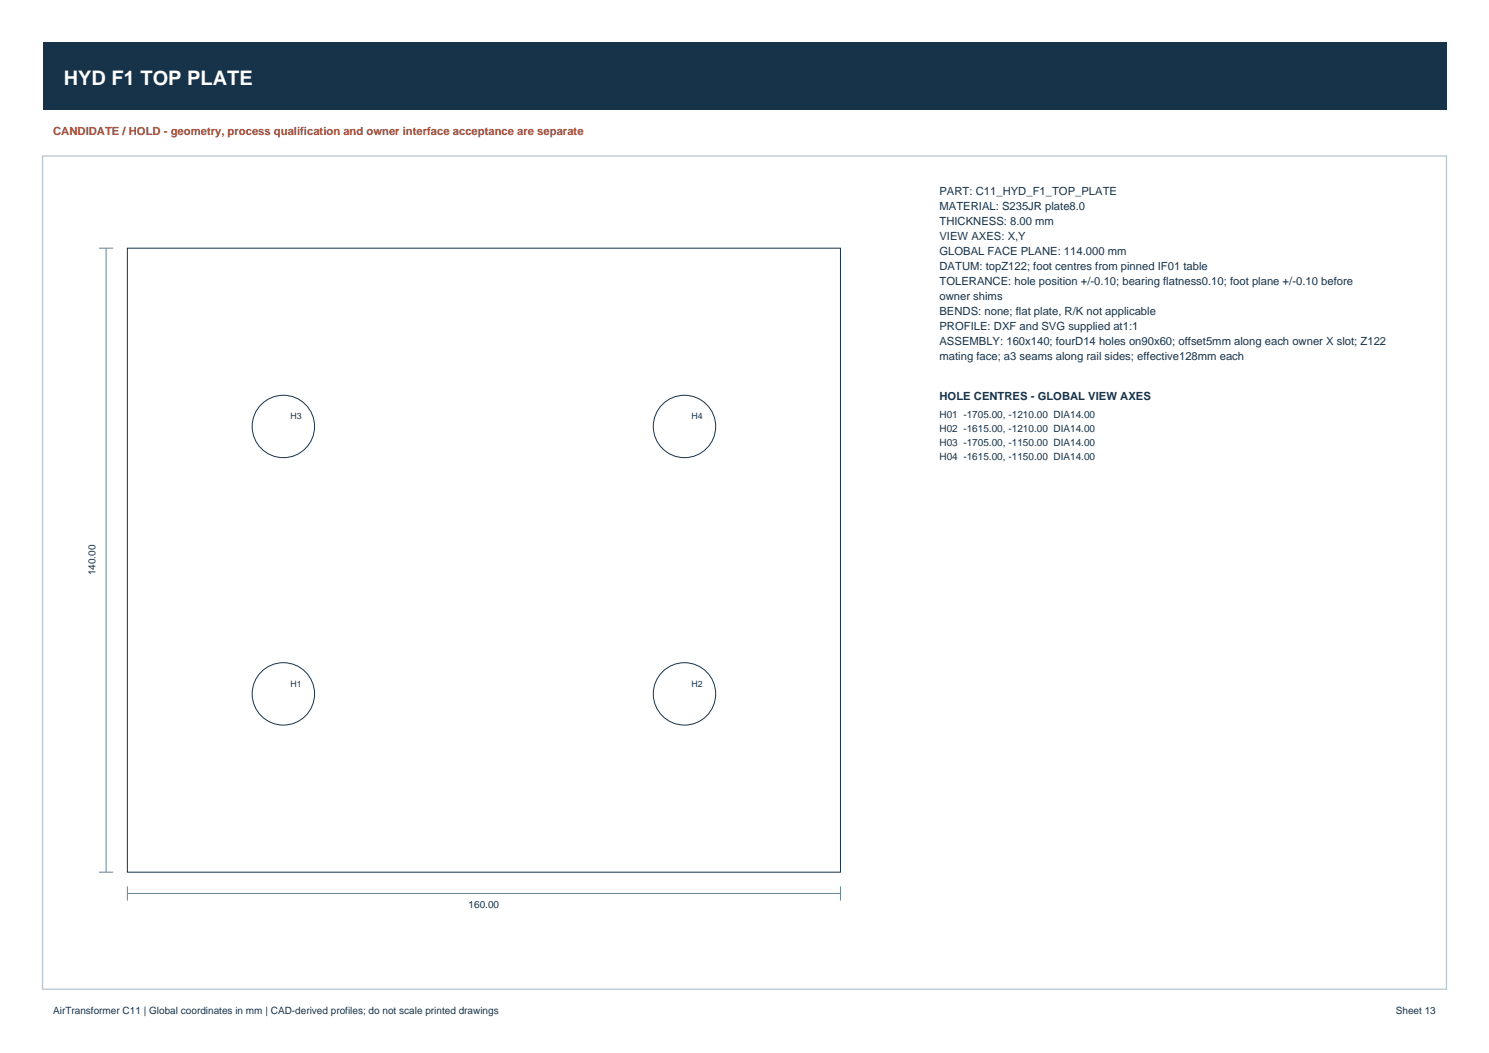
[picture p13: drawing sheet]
<svg xmlns="http://www.w3.org/2000/svg" width="420mm" height="297mm" viewBox="0 0 420 297" stroke-linecap="round" stroke-linejoin="round" font-family="sans-serif">
<defs><g id="words">
<text font-size="5.6" fill="#fff" x="18" y="24">HYD F1 TOP PLATE</text>
<text font-size="3.2" fill="#a64027" x="15" y="38">CANDIDATE / HOLD - geometry, process qualification and owner interface acceptance are separate</text>
<g font-size="3.2" fill="#17334a">
<text x="265" y="55">PART: C11_HYD_F1_TOP_PLATE</text>
<text x="265" y="59.2">MATERIAL: S235JR plate8.0</text>
<text x="265" y="63.5">THICKNESS: 8.00 mm</text>
<text x="265" y="67.7">VIEW AXES: X,Y</text>
<text x="265" y="71.9">GLOBAL FACE PLANE: 114.000 mm</text>
<text x="265" y="76.2">DATUM: topZ122; foot centres from pinned IF01 table</text>
<text x="265" y="80.4">TOLERANCE: hole position +/-0.10; bearing flatness0.10; foot plane +/-0.10 before</text>
<text x="265" y="84.6">owner shims</text>
<text x="265" y="88.9">BENDS: none; flat plate, R/K not applicable</text>
<text x="265" y="93.1">PROFILE: DXF and SVG supplied at1:1</text>
<text x="265" y="97.3">ASSEMBLY: 160x140; fourD14 holes on90x60; offset5mm along each owner X slot; Z122</text>
<text x="265" y="101.6">mating face; a3 seams along rail sides; effective128mm each</text>
<text x="265" y="112.8">HOLE CENTRES - GLOBAL VIEW AXES</text>
</g>
<g font-size="2.8" fill="#17334a">
<text x="265" y="117.8">H01 -1705.00, -1210.00 DIA14.00</text>
<text x="265" y="121.8">H02 -1615.00, -1210.00 DIA14.00</text>
<text x="265" y="125.8">H03 -1705.00, -1150.00 DIA14.00</text>
<text x="265" y="129.8">H04 -1615.00, -1150.00 DIA14.00</text>
<text x="26.9" y="162.3" transform="rotate(-90 26.9 162.3)">140.00</text>
<text x="132.2" y="256">160.00</text>
<text x="15" y="286">AirTransformer C11 | Global coordinates in mm | CAD-derived profiles; do not scale printed drawings</text>
<text x="393.7" y="286">Sheet 13</text>
</g>
<g font-size="2.5" fill="#17334a">
<text x="81.9" y="118.3">H3</text>
<text x="195.1" y="118.3">H4</text>
<text x="81.9" y="193.7">H1</text>
<text x="195.1" y="193.7">H2</text>
</g>
</g></defs>
<path d="M12 12h396v19h-396z" fill-rule="evenodd" fill="#17334a"/>
<path d="M12 44h396v235h-396z" fill="none" stroke="#b6c5ce" stroke-width=".35"/>
<g fill="none" stroke="#17334a" stroke-width=".28">
<path d="M35.9 70h201.2v176h-201.2z"/>
<circle cx="79.9" cy="120.3" r="8.8"/>
<circle cx="193.1" cy="120.3" r="8.8"/>
<circle cx="79.9" cy="195.7" r="8.8"/>
<circle cx="193.1" cy="195.7" r="8.8"/>
</g>
<path d="M27.9 70h4M29.9 70v176M27.9 246h4M35.9 252h201.2M35.9 250v4M237.1 250v4" fill="none" stroke="#638394" stroke-width=".28"/>
<use href="#words"/>
</svg>
